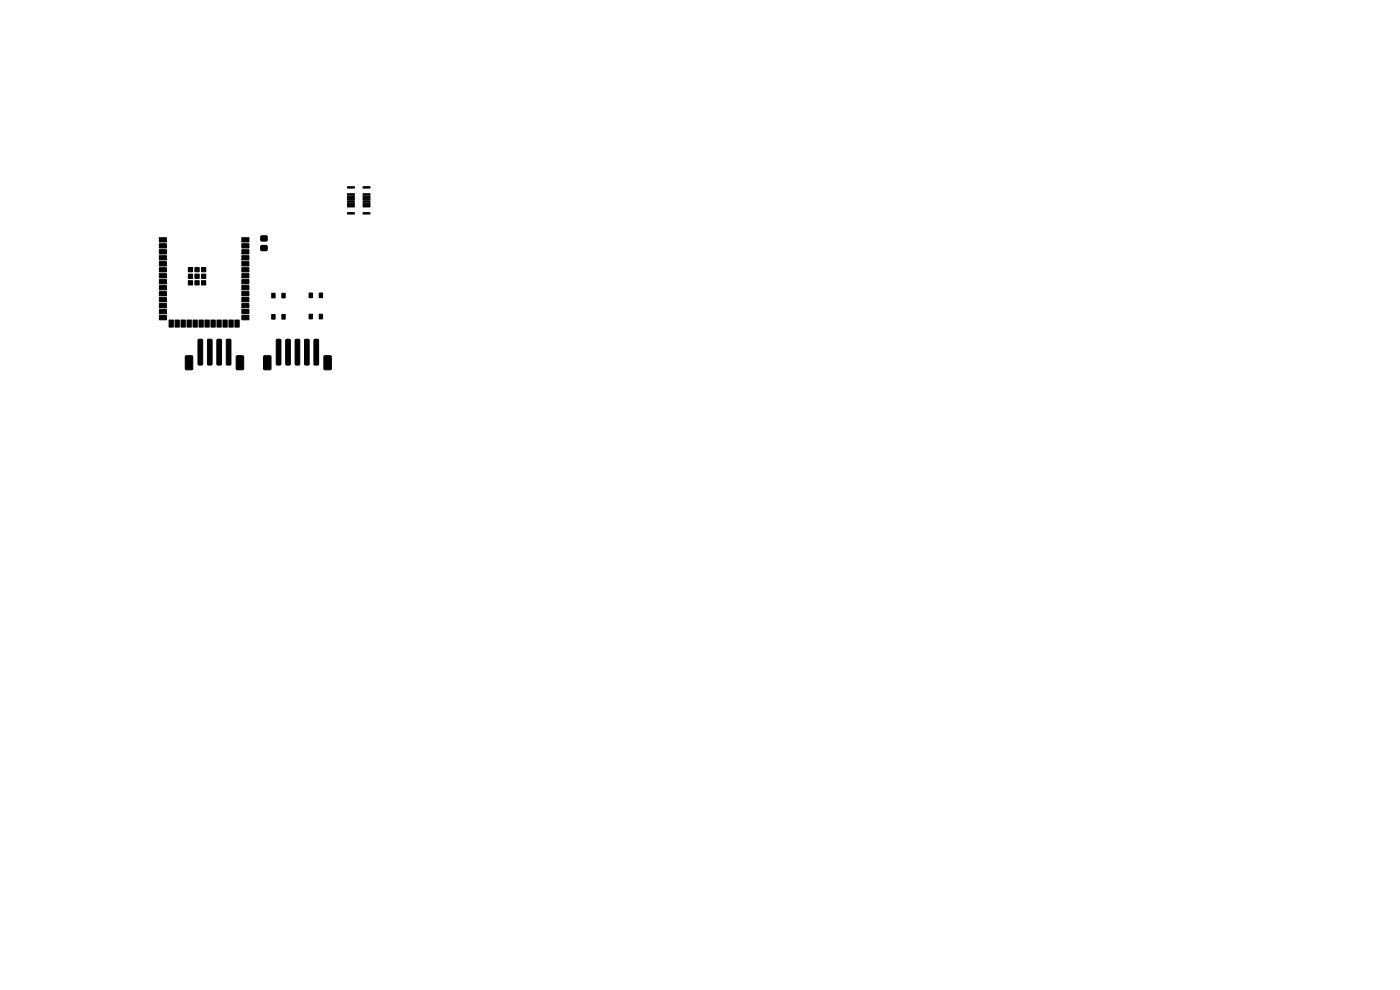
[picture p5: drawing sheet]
<svg xmlns="http://www.w3.org/2000/svg" width="297mm" height="210mm" viewBox="0 0 297 210" stroke-linecap="round" stroke-linejoin="round" font-family="sans-serif">
<g fill="#000" stroke="#000" stroke-width=".21">
<path d="M73.7 39.6h1.4l.1 .2-1.4 .1zM77 39.6h1.4l.1 .2-1.4 .1zM33.8 50.4h1.5v.9h-1.5zM33.8 51.7h1.5v.9h-1.5zM33.8 53h1.5v.9h-1.5zM33.8 54.2h1.5v.9h-1.5zM33.8 55.5h1.5v.9h-1.5zM33.8 56.8h1.5v.9h-1.5zM33.8 58.1h1.5v.9h-1.5zM40 56.8h.9v.9h-.9zM40 58.2h.9v.9h-.9zM41.4 56.8h.9v.9h-.9z"/>
<path d="M41.4 58.2h.9v.9h-.9zM42.8 56.8h.9v.9h-.9zM42.8 58.2h.9v.9h-.9zM51.3 58.1h1.5v.9h-1.5zM51.3 56.8h1.5v.9h-1.5zM51.3 55.5h1.5v.9h-1.5zM51.3 54.2h1.5v.9h-1.5zM51.3 53h1.5v.9h-1.5zM51.3 51.7h1.5v.9h-1.5zM51.3 50.4h1.5v.9h-1.5zM55.4 52.1h1.2v1h-1.2zM55.4 50.1h1.2v1h-1.2z"/>
<path d="M73.7 45.1h1.4l.1 .2-1.4 .1zM73.7 43.6h1.4l.1 .2-1.4 .1zM73.7 43.1h1.4l.1 .2-1.4 .1zM73.7 42.6h1.4l.1 .2-1.4 .1zM73.7 42.1h1.4l.1 .2-1.4 .1zM73.7 41.6h1.4l.1 .2-1.4 .1zM73.7 41.1h1.4l.1 .2-1.4 .1zM77 41.1h1.4l.1 .2-1.4 .1zM77 41.6h1.4l.1 .2-1.4 .1zM77 42.1h1.4l.1 .2-1.4 .1zM77 42.6h1.4l.1 .2-1.4 .1zM77 43.1h1.4l.1 .2-1.4 .1z"/>
<path d="M77 43.6h1.4l.1 .2-1.4 .1zM77 45.1h1.4l.1 .2-1.4 .1zM33.8 59.3h1.5v.9h-1.5zM33.8 60.6h1.5v.9h-1.5zM33.8 61.9h1.5v.9h-1.5zM33.8 63.1h1.5v.9h-1.5zM33.8 64.4h1.5v.9h-1.5zM33.8 65.7h1.5v.9h-1.5zM33.8 66.9h1.5v.9h-1.5zM35.9 67.9h.9v1.5h-.9zM37.1 67.9h.9v1.5h-.9zM38.4 67.9h.9v1.5h-.9z"/>
<path d="M39.7 67.9h.9v1.5h-.9zM39.9 59.6h.9v.9h-.9zM39.4 75.5l1.2-.1 .3 .2v2.6l-.2 .2h-1.2l-.2-.1zM40.9 67.9h.9v1.5h-.9zM41.3 59.6h.9v.9h-.9zM42.2 67.9h.9v1.5h-.9zM42.8 59.6h.8v.9h-.8zM42.1 72l.7-.1 .2 .3v5l-.2 .2h-.6l-.2-.2zM43.5 67.9h.9v1.5h-.9zM44.8 67.9h.9v1.5h-.9zM44.1 72l.6-.1 .3 .3v5l-.3 .2h-.5l-.2-.2zM46 67.9h.9v1.5h-.9z"/>
<path d="M46.1 72l.6-.1 .3 .3v5l-.3 .2h-.5l-.2-.2zM47.3 67.9h.9v1.5h-.9zM48.6 67.9h.9v1.5h-.9zM48.1 72l.7-.1 .2 .3v5l-.2 .2h-.6l-.2-.2zM49.8 67.9h.9v1.5h-.9zM51.3 66.9h1.5v.9h-1.5zM51.3 65.7h1.5v.9h-1.5zM51.3 64.4h1.5v.9h-1.5zM51.3 63.1h1.5v.9h-1.5zM51.3 61.9h1.5v.9h-1.5zM51.3 60.6h1.5v.9h-1.5zM51.3 59.3h1.5v.9h-1.5z"/>
<path d="M50.2 75.5l1.3-.1 .2 .2v2.6l-.2 .2h-1.2l-.2-.1zM56 75.5h1.2l.3 .1v2.6l-.2 .2-1.2 .1-.2-.2zM57.6 66.7h.8v1h-.8zM57.6 62.2h.8v1h-.8zM58.7 72h.7l.2 .2v5l-.2 .3-.6-.1-.2-.2zM59.8 66.7h.7v1h-.7zM59.8 62.2h.7v1h-.7zM60.7 72h.6l.3 .2v5l-.3 .3-.5-.1-.2-.2zM62.7 72h.7l.2 .2v5l-.2 .3-.6-.1-.2-.2zM64.7 72h.6l.3 .2v5l-.3 .3-.5-.1-.2-.2zM65.6 66.7h.7v.9h-.7zM65.6 62.2h.7v.9h-.7z"/>
<path d="M66.7 72h.6l.3 .2v5l-.3 .3-.5-.1-.2-.2zM67.7 66.7h.7v.9h-.7zM67.7 62.2h.7v.9h-.7zM68.8 75.5h1.2l.3 .1v2.6l-.2 .2-1.1 .1-.3-.2z"/>
</g>
</svg>
